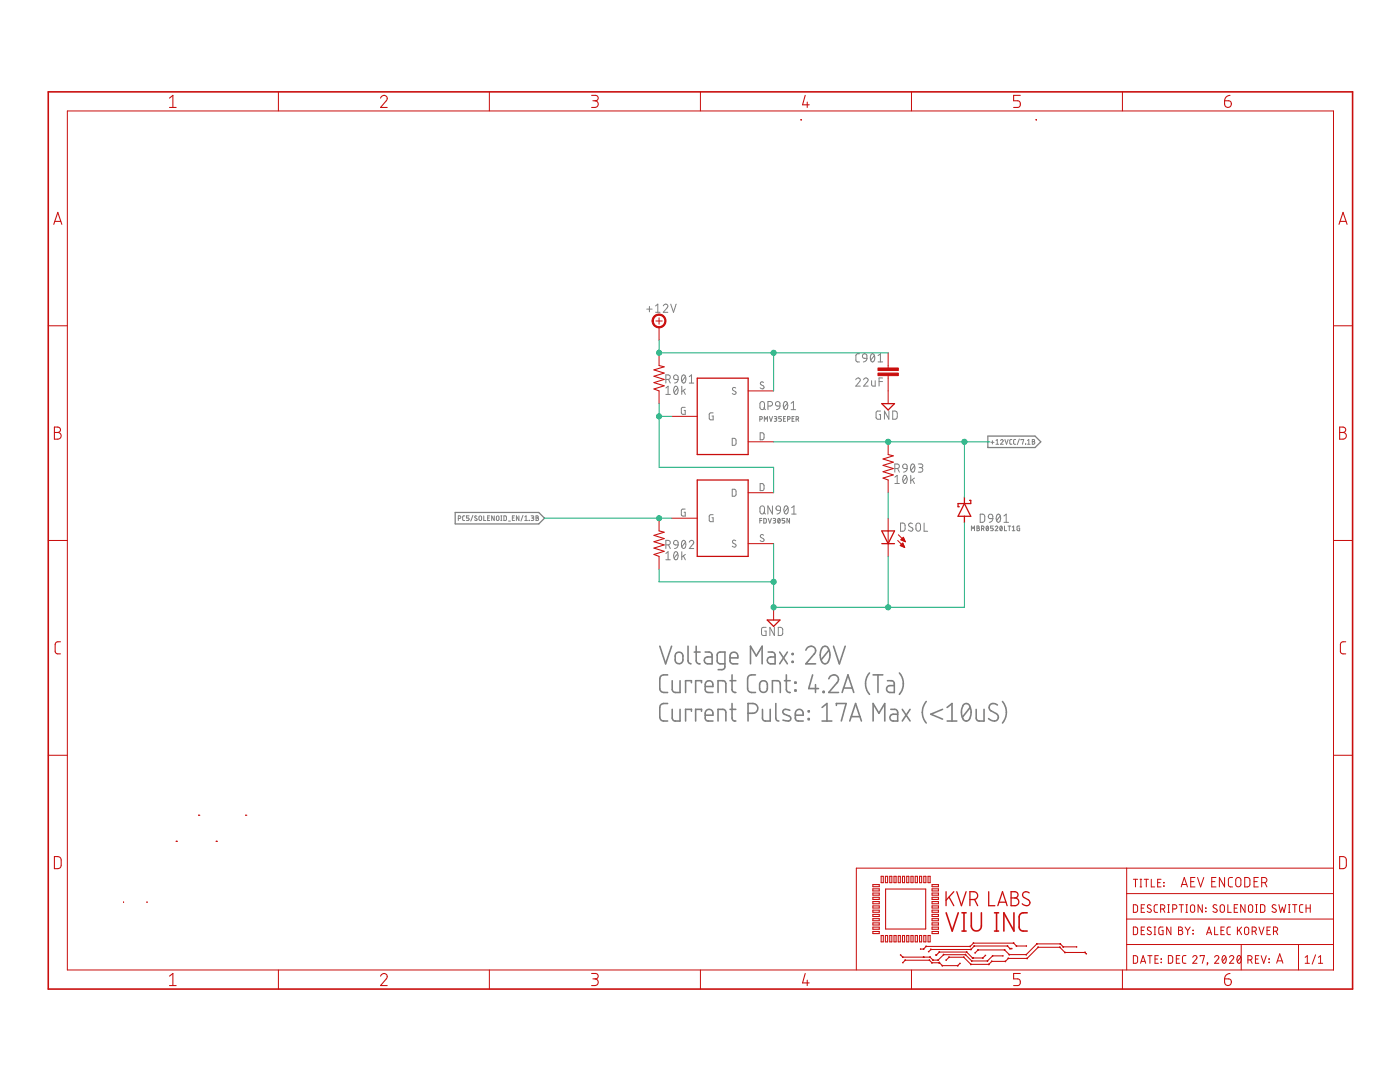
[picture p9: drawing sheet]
<svg xmlns="http://www.w3.org/2000/svg" width="279mm" height="216mm" viewBox="0 0 279 216" stroke-linecap="round" stroke-linejoin="round" font-family="sans-serif">
<g fill="none" stroke="#808080" stroke-width=".2">
<path d="M129.1 61.7h1.1M129.6 61.2v1M130.8 61l.5-.3v1.6M130.8 62.3h.9M132.4 61a.45 .45 0 0 1 .6-.3 .45 .45 0 0 1 .2 .7l-.8 .9h.9M132.9 75.7h.4a.46 .46 0 0 0 .5-.4 .46 .46 0 0 0-.5-.5h-.4v1.6M132.9 77.4l.4-.3v1.6M132.9 78.7h.9M133.4 75.7l.4 .7M133.9 60.7l.5 1.6 .5-1.6M134.6 75l.3-.2 .3 .2 .1 .7-.8-.1-.1-.3zM134.6 77.2l.3-.1a.97 .97 0 0 1 0 1.6 1.02 1.02 0 0 1-.3-1.5z"/>
<path d="M135.3 77.4l-.8 .9M135.3 75.7v.2a.66 .66 0 0 1-.7 .5M136.1 77.1v1.6M136.2 74.9l.2-.1a.97 .97 0 0 1 0 1.6 1 1 0 0 1-.2-1.5zM136.4 77.9l.4 .8M136.8 77.6l-.7 .5M136.8 75.2l-.7 .9M137.6 75.2l.4-.4v1.6M137.6 76.4h.9M146.8 77.4l-.3-.1-.3 .3v.2l.5 .3a.35 .35 0 0 1 .1 .6 .35 .35 0 0 1-.5-.1l-.2-.1M152.4 76.3a.35 .35 0 0 0-.5-.1 .35 .35 0 0 0 0 .6l.4 .2a.39 .39 0 0 1 0 .6 .39 .39 0 0 1-.6-.2M170.8 75.8a.44 .44 0 0 1 .6-.4 .44 .44 0 0 1 .2 .7l-.8 .9h.9"/>
<path d="M171.5 70.6h-.5l-.2 .4v1l.2 .2h.5M172.3 70.7l.3-.1 .3 .1 .1 .8-.8-.1-.1-.4zM172.4 75.8a.44 .44 0 0 1 .6-.3 .44 .44 0 0 1 .1 .6l-.7 .9h.8M173 71.5l-.1 .4-.6 .3M173.9 70.7l.2-.1a.97 .97 0 0 1 0 1.6 1.02 1.02 0 0 1-.2-1.5zM173.9 76l.1 .9 .2 .1h.5v-1M174.5 71l-.7 .9M175.2 71l.5-.4v1.6M175.2 72.2h.9M175.4 76.1h.7M176.1 75.4h-.7v1.6M136.8 81.3h-.6l-.2 .2v.9l.2 .2 .6 .1v-.8h-.3"/>
<path d="M142.3 82.4h-.4l-.3 .2-.1 .9 .2 .3h.6v-.8h-.2M146.1 87.5h.6l.2 .2v.9l-.2 .2-.6 .1zM146.1 97.6l.6 .1 .2 .2v.9l-.2 .2h-.6zM151.6 83.7l.5-.2v-.3l-.5-.1v1M151.7 86.4h.6l.1 .2 .1 .8-.2 .3-.6 .1zM151.7 96.5h.6l.1 .3 .1 .7-.2 .4h-.6zM151.8 80.2l.3-.1 .3 .1 .2 1.1a.46 .46 0 0 1-.5 .4 .46 .46 0 0 1-.4-.4v-.7zM152.4 81.4l.4 .3M152.5 84.1v-1l.3 .6 .4-.6v1M153.3 81h.4a.46 .46 0 0 0 .5-.4 .46 .46 0 0 0-.5-.5h-.4v1.6M153.5 83.1l.4 1 .3-1M154.5 83.1l.5 .1-.1 .3h-.3"/>
<path d="M154.8 83.5l.2 .2v.3l-.5 .1M154.9 80.2l.3-.1 .3 .1 .2 .8-.8-.1-.1-.3zM155.7 81l-.2 .4-.6 .3M156 83.1h-.6v.4l.5 .1 .1 .2-.1 .2-.5 .1M156.4 83.5h.3M156.5 80.2l.3-.1a.97 .97 0 0 1 0 1.6 1.02 1.02 0 0 1-.3-1.5zM156.8 83.1h-.4v1h.4M157.1 80.5l-.7 .9M157.2 83.7l.4-.2v-.3l-.4-.1v1M157.9 80.5l.4-.4v1.6M157.9 81.7h.9M158.1 83.5h.3"/>
<path d="M158.5 83.1h-.4v1h.4M158.9 83.7l.4-.2v-.4h-.4v1M159.2 83.7l.2 .4M175.7 82h-.7l-.1 .3-.1 1 .2 .3 .7 .1v-1h-.2M177.4 82v1.7l-.9-1.7v1.7M178.2 82l.6 .1 .2 .2 .1 .9-.3 .4-.6 .1zM178.6 93.5h.4a.46 .46 0 0 0 .5-.5 .46 .46 0 0 0-.5-.4h-.4v1.6M178.6 95.2l.4-.4v1.7M178.6 96.5h.9M179.1 93.5l.4 .7M180.3 92.7l.3-.1 .3 .1 .1 .8-.7-.1-.2-.4zM180.4 95l.2-.2a.95 .95 0 0 1 0 1.7 1.06 1.06 0 0 1-.2-1.5z"/>
<path d="M181 95.2l-.8 .9M181 93.5l-.1 .4-.6 .3M181.8 94.8v1.7M181.9 92.7l.3-.1a.97 .97 0 0 1 0 1.6 1.02 1.02 0 0 1-.3-1.5zM182.1 95.7l.4 .8M182.5 95.4l-.7 .5M182.5 92.9l-.7 1M183.3 92.6h.5a.36 .36 0 0 1 .4 .3 .36 .36 0 0 1-.4 .4h-.3M183.7 93.3a.46 .46 0 0 1 .5 .5 .46 .46 0 0 1-.5 .4h-.4M197.8 88.3h.6M198.1 87.9v.7M198.8 87.9l.2-.2v.9"/>
<path d="M198.8 88.6h.5M199.7 87.9a.26 .26 0 0 1 .4-.2 .26 .26 0 0 1 0 .4l-.4 .5h.5M200.6 87.7l.3 .9 .3-.9M201.9 87.7h-.3l-.1 .2v.6l.4 .1M202.7 87.7h-.3l-.1 .2v.6l.4 .1M203.4 87.6l-.4 1.1M203.8 87.8v-.1h.5l-.3 .9M204.7 88.6h.1M205.1 88.6h.5M205.1 87.9l.2-.2v.9M206 87.7l.5 .1v.2l-.2 .1 .2 .2-.1 .3h-.4zM206 88.1h.3"/>
<path d="M91.5 103.5l.4-.1-.1-.4-.3-.1v1M92.8 102.9l-.4 .1-.1 .1 .1 .7 .4 .1M93.6 102.9h-.5v.5h.4l.1 .2-.1 .2-.4 .1M94.4 102.8l-.4 1.2M95.2 103h-.4l-.1 .1 .5 .4v.3l-.2 .1-.3-.2M95.6 103.1l.2-.2 .3 .2-.1 .7-.4-.1zM96.5 102.9v1h.5M97.3 103.4h.3M97.7 102.9h-.4v1h.4M98.6 102.9v1l-.5-1v1M99.1 103.1l.2-.2 .3 .2-.1 .7-.4-.1zM99.9 103.9h.3"/>
<path d="M99.9 102.9h.3M100.1 102.9v1M100.6 102.9l.4 .2 .1 .5-.2 .2-.3 .1zM101.5 104h.4M102.3 103.4h.3M102.7 102.9h-.4v1h.4M103.6 102.9v1l-.5-1v1M104.4 102.8l-.4 1.2M104.7 103.9h.6M104.7 103.1l.3-.2v1M105.6 103.9h.1M106 102.9l.5 .1v.3l-.4 .1"/>
<path d="M106.3 103.4l.2 .3-.1 .1-.4 .1M107 102.9l.4 .1v.3l-.2 .1 .3 .1-.2 .3-.3 .1zM107 103.4h.2M132.9 108.7h.4a.46 .46 0 0 0 .5-.4 .46 .46 0 0 0-.5-.5h-.4v1.7M132.9 110.4l.4-.3v1.6M132.9 111.7h.9M133.4 108.7l.4 .8M134.6 107.9l.3-.1 .3 .1 .1 .8-.8-.1-.1-.3zM134.6 110.2l.3-.1a.95 .95 0 0 1 0 1.6 1 1 0 0 1-.3-1.5zM135.3 110.4l-.8 .9M135.3 108.7l-.1 .5-.6 .3M136.1 110.1v1.6"/>
<path d="M136.2 107.9l.2-.1a.97 .97 0 0 1 0 1.7 1.01 1.01 0 0 1-.2-1.6zM136.4 110.9l.4 .8M136.8 101.6h-.6l-.2 .2v.9l.2 .3h.6v-.8h-.3M136.8 110.6l-.7 .6M136.8 108.2l-.7 .9M137.6 108.2a.44 .44 0 0 1 .6-.4 .44 .44 0 0 1 .1 .7l-.7 1h.9M142.3 102.7h-.6l-.1 .2-.1 .9 .2 .3h.6v-.8h-.2M146.8 107.9l-.1-.1a.33 .33 0 0 0-.5 .1 .33 .33 0 0 0 .1 .5l.4 .2a.35 .35 0 0 1 .1 .5 .35 .35 0 0 1-.5 0l-.2-.1M151.6 103.9h.4M151.8 101.1l.3-.2 .3 .2 .2 1a.46 .46 0 0 1-.5 .5 .46 .46 0 0 1-.4-.5v-.7zM152 103.4h-.4v1M152.4 106.8a.35 .35 0 0 0-.5-.1 .35 .35 0 0 0 0 .6l.4 .2a.35 .35 0 0 1 .1 .5 .35 .35 0 0 1-.6 0l-.1-.1"/>
<path d="M152.4 102.2l.4 .4M152.4 103.4l.5 .2v.6l-.1 .2h-.4zM153.3 103.4l.3 1 .3-1M154.2 100.9v1.7l-1-1.7v1.7M154.3 103.4l.5 .1-.1 .3-.3 .1M154.5 103.9h.2v.4l-.4 .1M155 101.1l.3-.2 .3 .2 .2 .7-.8-.1-.1-.3zM155.3 103.5a.44 .44 0 0 1 .4 .4 .44 .44 0 0 1-.4 .5l-.1-.5zM155.7 103.7l-.5 .5M155.8 101.8l-.2 .5-.6 .3M156.6 101l.3-.1a.97 .97 0 0 1 0 1.7 1.03 1.03 0 0 1-.3-1.6zM156.6 103.4h-.5v.5h.4l.1 .2-.1 .3h-.4"/>
<path d="M157.2 101.3l-.7 .9M157.6 103.4v1l-.5-1v1M158 101.3l.5-.4v1.7M158 102.6h.9M179.7 104.4h.7l.2 .2v.9l-.2 .5h-.7zM182.1 104.5a.41 .41 0 0 0-.6-.1 .41 .41 0 0 0-.1 .6l.6 .3a.37 .37 0 0 1 .1 .5 .37 .37 0 0 1-.5 .2l-.3-.2M182.9 104.5l.4-.1 .3 .1 .1 1a.46 .46 0 0 1-.4 .5 .46 .46 0 0 1-.5-.5v-.7zM184.4 104.4v1.6h.7M193.9 105.9v-.9l.3 .5 .3-.5v.9M195 105l.4 .1v.2l-.2 .1 .3 .2-.2 .3h-.3zM195 105.4h.2M195.6 102.6h.7l.2 .3v.9l-.2 .4h-.7z"/>
<path d="M195.9 105.5l.4-.1v-.3l-.4-.1v.9M196.2 105.5l.2 .4M196.9 105a.44 .44 0 0 1 .4 .4 .44 .44 0 0 1-.4 .5l-.1-.5zM197.3 105.2l-.5 .5M197.4 102.7l.3-.1 .3 .1 .1 .8-.8-.1-.1-.4zM198.1 103.5l-.1 .4-.6 .3M198.2 105h-.5v.4h.4l.1 .2-.1 .3h-.4M198.6 105.2a.26 .26 0 0 1 .4-.2 .26 .26 0 0 1 .1 .4l-.5 .5h.5M199 102.7l.3-.1a.97 .97 0 0 1 0 1.6 1.03 1.03 0 0 1-.3-1.5zM199.6 103l-.7 .8M199.7 105a.44 .44 0 0 1 .3 .4 .44 .44 0 0 1-.3 .5l-.2-.5zM200 105.2l-.4 .5"/>
<path d="M200.4 104.2h.9M200.4 103l.4-.4v1.6M200.5 105v.9h.4M201.2 105h.5M201.4 105v.9M202 105.9h.5M202 105.2l.3-.2v.9M203.5 105l-.5 .1 .1 .8h.4v-.5h-.2M152.9 125.2h-.6l-.3 .2v1.2l.2 .2h.7v-.9h-.3M154.5 125.2v1.6l-.9-1.6v1.6M155.3 125.2h.6l.3 .3v1l-.3 .3h-.6z"/>
</g>
<g fill="none" stroke="#808080" stroke-width=".32">
<path d="M131.7 128.9l1.1 3.6 1.2-3.6M133.2 134.7a1.37 1.37 0 0 0-1.4 .3l-.1 .4v2l.2 .5a1.49 1.49 0 0 0 1.3 .3M134.2 135.8v2l.2 .2 .3 .2h1v-2.4M135 130.3a.79 .79 0 0 1 .8-.1 .79 .79 0 0 1 .5 .7v.8a.77 .77 0 0 1-.8 .7 .77 .77 0 0 1-.8-.7 1.39 1.39 0 0 1 .3-1.4zM137.3 128.9v3l.1 .3 .5 .3M138 136.2v-.4h-1.2v2.4M138.6 130.1h1.1M138.9 128.9l.1 3.2 .3 .3 .4 .1M140 136.2v-.4h-1.2v2.4M140.7 130.1l1.2 .1 .2 .5v1.8h-.9a.69 .69 0 0 1-.7-.7 .69 .69 0 0 1 .7-.7h.9M140.7 137h1.6a.81 .81 0 0 0-.6-1.1 .81 .81 0 0 0-1 .7l.1 1.3 .5 .3h1M143.3 138.2v-2.4h1.2l.3 .3 .1 2.1"/>
<path d="M144.7 132.5h-1l-.5-.3-.1-1.5 .3-.5 1.3-.1v2.9l-.3 .5-1.1 .1M145.7 131.3h1.6a.82 .82 0 0 0-.6-1.1 .82 .82 0 0 0-1 .7l.1 1.3 .5 .3h1M145.7 135.8h1.2M146.1 134.7v3.1l.2 .2 .6 .2M149.8 132.5v-3.6l1.1 2 1.2-2v3.6M150.8 134.7h-.8a.77 .77 0 0 0-.8 .7v2l.2 .5a1.49 1.49 0 0 0 1.4 .3M151.8 136a.77 .77 0 0 1 .9-.1 .77 .77 0 0 1 .4 .7 1.39 1.39 0 0 1-.2 1.4 .79 .79 0 0 1-.8 .1 .79 .79 0 0 1-.5-.7 1.39 1.39 0 0 1 .2-1.4zM153.3 130.1l1.1 .1 .3 .5v1.8h-.9a.69 .69 0 0 1-.7-.7 .69 .69 0 0 1 .7-.7h.9M154.2 138.2v-2.4h1.1l.3 .3 .1 .3v1.8M155.6 130.1l1.5 2.4M156.5 135.8h1.2M156.9 134.7v2.9l.3 .4 .5 .2"/>
<path d="M157.1 130.1l-1.5 2.4M158.1 130.4h.2v.2h-.2zM158.1 132h.2v.2h-.2zM158.6 136.1h.3v.2h-.3zM158.6 137.7h.3v.2h-.3zM160.8 129.7a.96 .96 0 0 1 1.4-.7 .96 .96 0 0 1 .3 1.5l-1.7 2h2M162.2 134.7l-.8 2.7h1.9M162.8 136.6v1.6M164.2 129.1l.5-.2a1.68 1.68 0 0 1 .9 2.2l-.1 .5a.85 .85 0 0 1-.8 .9 .85 .85 0 0 1-.9-.9l-.1-1.3zM164.3 138h.2v.2h-.2zM165.4 135.4a.96 .96 0 0 1 1.4-.7 .96 .96 0 0 1 .2 1.5l-1.6 2h1.9M165.4 129.7l-1.5 2"/>
<path d="M166.3 128.9l1.2 3.6 1.2-3.6M168.1 138.2l1.1-3.5 1.2 3.5M168.3 137.3h1.8M173.5 134.3a3.3 3.3 0 0 0 0 4.3M174.2 134.7h2M175.2 134.7v3.5M177.1 135.8h1l.4 .4v2h-.9a.69 .69 0 0 1-.7-.7 .69 .69 0 0 1 .7-.7h.9M179.5 134.3a3.3 3.3 0 0 1 0 4.3M184.8 140a3.3 3.3 0 0 0 0 4.3M200.1 140a3.3 3.3 0 0 1 0 4.3M133.2 140.4a1.37 1.37 0 0 0-1.4 .3l-.1 .5v1.9l.2 .6a1.43 1.43 0 0 0 1.3 .2M134.2 141.5v2l.2 .3 .3 .1h1v-2.4"/>
<path d="M138 141.9v-.4h-1.2v2.4M140 141.9v-.4h-1.2v2.4M140.7 142.7h1.6a.81 .81 0 0 0-.6-1.1 .81 .81 0 0 0-1 .7l.1 1.3 .3 .2 1.2 .1M143.3 143.9v-2.4l1.2 .1 .3 .2 .1 2.1M145.7 141.5h1.2M146.1 140.4v3.1l.2 .3 .6 .1M149.3 142.3a1.72 1.72 0 0 0 1.7-.3 .97 .97 0 0 0 .1-1.1 .97 .97 0 0 0-.8-.5h-1v3.5M152.2 141.5v2l.2 .3 .3 .1h1v-2.4M154.8 140.4l.1 3.1 .2 .3 .3 .1M157.6 141.7l-.3-.1a.63 .63 0 0 0-.7-.1 .63 .63 0 0 0-.3 .8l1.2 .6a.51 .51 0 0 1 .3 .6 .51 .51 0 0 1-.5 .4l-1-.2M158.7 142.7h1.6a.82 .82 0 0 0-.6-1.1 .82 .82 0 0 0-1 .7v1.2l.3 .3 1.3 .1M161.3 141.8h.2v.2h-.2z"/>
<path d="M161.3 143.4h.2v.2h-.2zM164.1 143.9h1.9M164.1 141.2l.9-.8v3.5M166.9 140.8v-.4h2l-1 3.5M169.6 143.9l1.2-3.5 1.1 3.5M169.9 143h1.7M174.2 143.9v-3.5l1.2 1.9 1.2-1.9v3.5M177.8 141.5l1 .1 .2 .2 .2 .3v1.8h-.9a.68 .68 0 0 1-.7-.7 .68 .68 0 0 1 .7-.7h.9M180.1 141.5l1.5 2.4M181.6 141.5l-1.5 2.4M188.1 141.5l-2.3 1 2.3 1M189 143.9h2"/>
<path d="M189 141.2l1-.8v3.5M192.3 140.7a.81 .81 0 0 1 .9-.2 .81 .81 0 0 1 .5 .8 2.3 2.3 0 0 1-.6 2.5h-.5a2.39 2.39 0 0 1-.4-2.9zM193.6 141.2l-1.5 1.9M194.8 141.5l.1 2 .2 .3 .3 .1h1v-2.4M199.1 140.7a.89 .89 0 0 0-1.2-.3 .89 .89 0 0 0-.4 1.1l.3 .3 1.1 .6a.85 .85 0 0 1 .1 1.2 .85 .85 0 0 1-1.2 .1l-.5-.3"/>
</g>
<path d="M197.1 87h9.5l1.1 1.2-1.1 1.1h-9.5zM90.8 102.3h16.7l1.2 1.1-1.2 1.1h-16.7z" fill="none" stroke="#808080" stroke-width=".25"/>
<g fill="none" stroke="#c90d0c" stroke-width=".2">
<path d="M55.6 18.3v3.8M97.7 18.3v3.8M139.8 18.3v3.8M181.9 18.3v3.8M224 18.3v3.8M13.4 22.1h252.7v171.4h-252.7zM9.6 65h3.8M130.9 64.1h1.3M131.5 63.4v1.3M131.5 65.3v2.6M131.5 70.4v2.5M131.5 78v2.5"/>
<path d="M149.3 78h5.1M177.2 70.4v3M177.2 75v5.5M266.1 65h3.8M134.1 83.1h5M149.3 88.2h5.1M149.3 98.3h5.1M177.2 88.2v2.5M177.2 95.8v2.5M9.6 107.8h3.8M131.5 103.4v2.5M131.5 111v2.6"/>
<path d="M134.1 103.4h5M149.3 108.5h5.1M177.2 103.4v7.6M179.2 107.8l1.4 1.4M179.3 106.7l1.4 1.4M179.7 108.9l.5-.5 .4 .8zM179.7 108.8h.7M179.8 107.7l.5-.5 .4 .9M179.8 107.7l.9 .4M179.8 108.7h.5M179.8 107.7h.7M179.9 108.9h.5"/>
<path d="M179.9 107.6h.6M179.9 108.6h.4M180 107.5h.4M180 108.5h.2M180.1 107.9h.5M180.1 107.4h.3M180.1 109.1h.4M180.2 107.3h.1M180.4 108h.2M180.4 109.2h.1M266.1 107.8h3.8M154.4 121.2v2.5"/>
<path d="M9.6 150.7h3.8M266.1 150.7h3.8M224.9 173.2v20.3M224.9 178.3h41.2M226.2 175.5h.8M226.6 175.5v1.5M227.5 177h.4M227.5 175.5h.4M227.7 175.5v1.5M228.3 175.5h.9M228.8 175.5v1.5M229.8 175.5v1.5h.6"/>
<path d="M231 176.1h.5M231.7 175.5h-.7v1.5h.7M232.2 176.1l.1 .1zM232.2 176.8h.1zM235.7 177l.6-1.9 .7 1.9M235.9 176.5h.9M237.6 175.9h.7M238.5 175.1h-.9v1.9h.9M239 175.1l.6 1.9 .6-1.9M241.8 175.9h.7M242.7 175.1h-.9v1.9h.9M244.4 175.1v1.9l-1-1.9v1.9"/>
<path d="M246 175.1h-.6l-.2 .4v1.2l.2 .2 .6 .1M246.7 175.3l.3-.2 .5 .2 .1 1.1a.52 .52 0 0 1-.5 .6 .52 .52 0 0 1-.5-.6zM248.4 175.1h.7l.3 .4v1.1l-.3 .3-.7 .1zM250.3 175.9h.6M251.1 175.1h-.8v1.9h.8M251.8 176.1h.5a.52 .52 0 0 0 .5-.5 .52 .52 0 0 0-.5-.5h-.5v1.9M252.4 176.1l.4 .9M266.1 173.2h-95.2v20.3M55.6 193.5v3.9M97.7 193.5v3.9M139.8 193.5v3.9M181.9 193.5v3.9"/>
<path d="M224 193.5v3.9M224.9 188.5h41.2M224.9 183.4h41.2M226.2 190.7h.6l.2 .2v1.1l-.2 .2h-.6zM226.2 185h.6l.2 .2v1l-.2 .3h-.6zM226.2 180.5l.6 .1 .2 .2v1l-.2 .2-.6 .1zM227.6 192.2l.5-1.5 .5 1.5M227.8 181.2h.5M227.8 191.8h.7M227.8 185.7h.5M228.4 180.5h-.6v1.6h.6M228.4 185h-.6v1.5h.6"/>
<path d="M229.1 190.7h.8M229.5 190.7v1.5M229.7 185.1a.4 .4 0 0 0-.5-.1 .4 .4 0 0 0-.2 .5l.6 .4a.41 .41 0 0 1 0 .6 .41 .41 0 0 1-.7-.2M229.7 180.7a.4 .4 0 0 0-.5-.1 .4 .4 0 0 0-.2 .5l.6 .3a.41 .41 0 0 1 0 .7 .41 .41 0 0 1-.7-.3M230.3 185h.4M230.3 186.5h.4M230.5 185v1.5M230.5 191.4h.5M231 180.5l-.5 .1-.2 .3 .1 .9 .1 .2 .5 .1M231.2 190.7h-.7v1.5h.7M231.6 181.4h.5a.42 .42 0 0 0 .4-.4 .42 .42 0 0 0-.4-.5h-.5v1.6M231.7 191.3l.1 .1z"/>
<path d="M231.7 192l.1 .1zM232.1 185h-.6l-.2 .2v1l.2 .3h.6v-.8h-.2M232.1 181.4l.4 .7M233 182.1h.4M233 180.5h.4M233.2 190.7h.6l.2 .2v.9l-.2 .4h-.6zM233.2 180.5v1.6M233.7 185v1.5l-.9-1.5v1.5M234 181.4h.5a.42 .42 0 0 0 .4-.4 .42 .42 0 0 0-.4-.5h-.5v1.6M234.8 191.3h.5M235.2 185l.7 .1v.4l-.3 .2a.42 .42 0 0 1 .5 .4 .42 .42 0 0 1-.5 .4h-.4zM235.2 185.7h.4"/>
<path d="M235.3 180.5h.9M235.5 190.7h-.7v1.5h.7M235.8 180.5v1.6M236.5 185l.5 .7M236.7 182.1h.3M236.7 180.5h.3M236.7 190.7h-.5l-.2 .3v1l.2 .2h.5M236.8 180.5v1.6M237 185.7v.8M237.5 185l-.5 .7M237.7 180.7l.3-.2 .3 .2 .1 .9a.42 .42 0 0 1-.4 .5 .42 .42 0 0 1-.4-.5zM238 191a.42 .42 0 0 1 .6-.3 .42 .42 0 0 1 .2 .6l-.8 .9h.9"/>
<path d="M238.1 185.6v.1zM238.1 186.3v.1zM239.5 190.8v-.1h.9l-.5 1.5M239.9 180.5v1.6l-.8-1.6v1.6M240.6 181.2l.1 .1zM240.6 181.8l.1 .1zM240.8 186.5l.5-1.5 .5 1.5M240.9 186.1h.8M240.9 192.1l.1 .1zM241 192.2l-.1 .4M242.4 191a.42 .42 0 0 1 .6-.3 .42 .42 0 0 1 .1 .6l-.7 .9h.8M242.4 185v1.5h.7"/>
<path d="M242.8 180.6l-.5-.1-.2 .3 .1 .3 .6 .3a.39 .39 0 0 1 0 .6 .39 .39 0 0 1-.6 0l-.1-.2M243.6 180.6l.3-.1 .3 .1 .2 1a.43 .43 0 0 1-.5 .5 .43 .43 0 0 1-.4-.5zM243.7 185.7h.5M244.1 190.8l.2-.1a.92 .92 0 0 1 0 1.5 .96 .96 0 0 1-.2-1.4zM244.3 185h-.6v1.5h.6M244.6 191l-.6 .9M245 180.5v1.6h.7M245.4 191a.42 .42 0 0 1 .6-.3 .42 .42 0 0 1 .1 .6l-.7 .9h.8M245.6 185h-.5l-.2 .3v1l.2 .2h.5M246.3 181.2h.5M247 185v1.5M247 180.5h-.7v1.6h.7"/>
<path d="M247 190.8l.3-.1a.89 .89 0 0 1 0 1.5 1 1 0 0 1-.3-1.4zM247.3 185.6l.5 .9M247.6 191l-.7 .9M247.7 188.5v5M247.8 185l-.8 .9M248.5 185.1l.3-.1 .3 .1 .1 1a.42 .42 0 0 1-.4 .4 .42 .42 0 0 1-.4-.4zM248.5 180.5v1.6l-.9-1.6v1.6M249 191.5h.5a.42 .42 0 0 0 .4-.4 .42 .42 0 0 0-.4-.4h-.5v1.5M249.3 180.6l.3-.1 .3 .1 .1 1a.42 .42 0 0 1-.4 .5 .42 .42 0 0 1-.4-.5zM249.6 191.5l.3 .7M249.9 185.8h.4a.42 .42 0 0 0 .4-.4 .42 .42 0 0 0-.4-.4h-.4v1.5M250.4 185.8l.3 .7"/>
<path d="M250.5 191.4h.6M250.6 182.1h.3M250.6 180.5h.3M250.8 180.5v1.6M251.2 190.7h-.7v1.5h.7M251.2 185l.6 1.5 .5-1.5M251.6 180.5l.6 .1 .2 .2v1l-.2 .2-.6 .1zM251.7 190.7l.5 1.5 .5-1.5M252.9 185.7h.5M253.2 191.3l.1 .1zM253.2 192l.1 .1zM253.5 185h-.6v1.5h.6"/>
<path d="M254.1 185.8h.5a.42 .42 0 0 0 .4-.4 .42 .42 0 0 0-.4-.4h-.5v1.5M254.6 180.6l-.5-.1-.2 .3 .1 .3 .6 .3a.36 .36 0 0 1 .1 .5 .36 .36 0 0 1-.5 .1l-.3-.2M254.7 185.8l.3 .7M254.8 192.2l.6-1.9 .6 1.9M254.9 191.7h1M255.2 180.5l.4 1.6 .3-1.1 .4 1.1 .3-1.6M257.1 182.1h.4M257.1 180.5h.4M257.3 180.5v1.6M258 180.5h.8M258.4 180.5v1.6M259.1 188.5v5"/>
<path d="M260 180.5h-.4l-.2 .3v1l.2 .2 .4 .1M260.5 192.2h.8M260.5 191l.4-.3v1.5M260.6 181.2h.9M260.6 180.5v1.6M261.5 180.5v1.6M262.6 190.5l-.7 1.9M263.1 192.2h.9M263.1 191l.4-.3v1.5"/>
</g>
<g fill="none" stroke="#c90d0c" stroke-width=".25">
<path d="M139.1 75.5h10.2v15.2h-10.2zM139.1 95.8h10.2v15.2h-10.2zM176 80.5h2.5l-1.3 1.3zM192.5 99.2v1.3M193.5 99.8h.2v.7h-2.5v.6h.3M176 105.9h2.5l-1.3 2.6zM176 108.5h2.5M192.5 100.5l1.2 2.5h-2.5zM192.5 103v1.3M153.1 123.7h2.6l-1.3 1.3zM188.8 177.9v2.8M189.4 179l1 1.7"/>
<path d="M190.4 177.9l-1.6 1.7M190.9 177.9l1 2.8 .9-2.8M193.6 179.5a1.36 1.36 0 0 0 1.3-.3 .78 .78 0 0 0 .1-.8 .78 .78 0 0 0-.6-.5h-.8v2.8M194.5 179.5l.6 1.2M197.3 177.9v2.8h1.2M201.8 177.9h.7a.62 .62 0 0 1 .7 .7 .62 .62 0 0 1-.7 .6 .77 .77 0 0 1 .8 .7 .77 .77 0 0 1-.8 .8h-.7zM201.8 179.2h.7M205.4 178.2a.7 .7 0 0 0-1-.2 .7 .7 0 0 0 0 1.1l.8 .5a.67 .67 0 0 1 .2 .9 .67 .67 0 0 1-1 .1l-.4-.3M199.1 180.7l1-2.8 .9 2.8M199.4 180h1.4"/>
</g>
<g fill="none" stroke="#c90d0c" stroke-width=".21">
<path d="M33.8 19.6l.7-.6v2.4M75.9 19.6a.66 .66 0 0 1 1-.5 .66 .66 0 0 1 .2 1l-1.2 1.3h1.4M118.1 19h.8a.54 .54 0 0 1 .5 .6 .54 .54 0 0 1-.5 .5h-.6M160.7 19l-.5 1.9h1.3M203.6 19h-1.3v1.1h.8a.68 .68 0 0 1 .5 .7 .68 .68 0 0 1-.5 .6h-.8M245.5 19l-.8 .3-.3 .8M33.8 21.4h1.4M118.7 20.1a.67 .67 0 0 1 .7 .7 .67 .67 0 0 1-.7 .6h-.6M159.9 23.9h.1M159.9 23.9v.1M161.1 20.4v1M206.8 23.9h.1"/>
<path d="M206.8 23.9h-.1M206.8 23.9v.1M244.4 20.1h.8a.68 .68 0 0 1 .5 .8 .68 .68 0 0 1-.7 .5 .68 .68 0 0 1-.6-.6zM10.7 44.8l.8-2.4 .8 2.4M10.9 44.2h1.2M267.2 44.8l.8-2.4 .8 2.4M267.4 44.2h1.2M131.5 72.9l1 .3-2 .6 2 .6-2 .7 2 .6-2 .6 2 .7-2 .6 1 .4M10.9 85.2h.6a.54 .54 0 0 1 .6 .6 .54 .54 0 0 1-.6 .5 .67 .67 0 0 1 .7 .7 .67 .67 0 0 1-.7 .6h-.6zM10.9 86.3h.6M177.2 90.7l1.1 .3-2.1 .6 2.1 .6-2.1 .7 2.1 .6-2.1 .6 2.1 .7-2.1 .6 1 .4M267.4 85.2h.6a.54 .54 0 0 1 .6 .6 .54 .54 0 0 1-.6 .5 .67 .67 0 0 1 .7 .7 .67 .67 0 0 1-.7 .6h-.6z"/>
<path d="M267.4 86.3h.6M131.5 105.9l1 .3-2 .6 2 .7-2 .6 2 .6-2 .7 2 .6-2 .6 1 .4M12.1 128.1h-.6a.54 .54 0 0 0-.5 .5v1.5l.4 .4h.7M268.6 128.1h-.6a.54 .54 0 0 0-.5 .5l.1 1.7 .3 .2h.7M10.9 170.9a1.19 1.19 0 0 1 1.2 .3l.1 .4-.1 1.5a1.19 1.19 0 0 1-1.2 .2zM35.2 167.9h.1M39.7 162.7h.1M43.1 167.9h.1M43.2 167.9h.1M49 162.7h.1M49.1 162.7h.1M174.2 176.5h1.3v.4h-1.3z"/>
<path d="M174.2 177.4h1.3v.4h-1.3zM174.2 178.2h1.3v.4h-1.3zM174.2 179h1.3v.5h-1.3zM174.2 179.9h1.3v.4h-1.3zM175.9 174.9h.4v1.2h-.4zM176.7 174.9h.4v1.2h-.4zM176.7 177.4h8v8h-8zM177.6 174.9h.4v1.2h-.4zM178.4 174.9h.4v1.2h-.4zM179.3 174.9h.4v1.2h-.4zM180.1 174.9h.4v1.2h-.4zM181 174.9h.4v1.2h-.4z"/>
<path d="M181.8 174.9h.4v1.2h-.4zM182.6 174.9h.5v1.2h-.5zM183.5 174.9h.4v1.2h-.4zM184.4 174.9h.4v1.2h-.4zM185.2 174.9h.4v1.2h-.4zM186 178.2h1.3v.4h-1.3zM186 176.5h1.3v.4h-1.3zM186 177.4h1.3v.4h-1.3zM186 179h1.3v.5h-1.3zM186 179.9h1.3v.4h-1.3zM267.4 170.9l.8 .1 .5 .4v1.5l-.5 .4h-.8zM24.7 180h.1"/>
<path d="M29.3 180h.1M33.8 194.8l.7-.6v2.5M33.8 196.7h1.4M75.9 194.8a.66 .66 0 0 1 1-.5 .66 .66 0 0 1 .2 1l-1.2 1.4h1.4M118.1 194.2h.8a.54 .54 0 0 1 .5 .6 .54 .54 0 0 1-.5 .5h-.6M118.7 195.3a.67 .67 0 0 1 .7 .7 .67 .67 0 0 1-.7 .7h-.6M160.7 194.2l-.5 1.9h1.3M161.1 195.6v1.1M174.2 183.3h1.3v.4h-1.3zM174.2 180.8h1.3v.4h-1.3zM174.2 181.6h1.3v.4h-1.3zM174.2 182.5h1.3v.4h-1.3z"/>
<path d="M174.2 184.1h1.3v.5h-1.3zM174.2 185h1.3v.4h-1.3zM174.2 185.9h1.3v.4h-1.3zM175.9 186.7h.4v1.2h-.4zM176.7 186.7h.4v1.2h-.4zM177.6 186.7h.4v1.2h-.4zM178.4 186.7h.4v1.2h-.4zM179.3 186.7h.4v1.2h-.4zM179.7 190.6l.5 .4h5.4l.6 .6h1l1.1-1.1h4.4l1.2 1.2h3.2l1-1h2M179.8 190.5l-.1 .1M180.1 186.7h.4v1.2h-.4zM180.1 192l.1 .1"/>
<path d="M180.2 190.9v.2M180.2 192.1l.5-.5h4.8l.5 .5h1.5l.6 .6h3l.5-.5M180.2 190.9l-.1 .2M180.6 191.6h.1M180.7 191.5v.2M181 186.7h.4v1.2h-.4zM181.8 186.7h.4v1.2h-.4zM182.6 186.7h.5v1.2h-.5zM183.5 186.7h.4v1.2h-.4zM183.7 189.3v.1M184.3 189.3l.1 .1M184.3 190.9v.2l.1-.2-.1 .2"/>
<path d="M184.3 189.3v.1M184.3 190.9v.2M184.4 186.7h.4v1.2h-.4zM184.9 188.9l-.1-.1v.1M185.2 186.7h.4v1.2h-.4zM185.3 189.8l.1 .1M185.4 191.6l.1-.1v.2M185.6 190.9v.2M185.7 190.9l-.2 .1M185.7 189.4l.1 .1M185.8 189.4v.1M186 192v.2"/>
<path d="M186 183.3h1.3v.4h-1.3zM186 180.8h1.3v.4h-1.3zM186 181.6h1.3v.4h-1.3zM186 182.5h1.3v.4h-1.3zM186 184.1h1.3v.5h-1.3zM186 185h1.3v.4h-1.3zM186 185.9h1.3v.4h-1.3zM186 192.1l-.1 .1M186.2 191.5v.2M186.2 191.5v.1M186.8 190.5v.1M186.8 190.5l.1 .1"/>
<path d="M186.9 190.5v.1M187.3 191.6l-.1-.1v.2M187.4 192.1l.1 .1M187.4 189.9l.1 .1M187.4 192l.1 .1M187.5 192.1h-.1M187.5 189.9v.1M187.5 192.2v-.2l-.1 .2M187.5 190h5.4l1.2 1.2h2l.6-.6M187.5 190l-.7 .6M188.1 192.6l-.1 .1 .1-.1M188.3 190.4l.1 .1"/>
<path d="M188.3 190.4v.2M188.8 191.5l.1 .1M189.4 191v.1M189.4 190.9v.2M191.1 192.6l.1 .1M191.1 192.6v.1M191.5 192.2l.1 .1M192.3 190.9v.2M192.4 191l-.1 .1M192.7 190.4v.2M192.7 190.4l-.1 .1M192.9 189.9v.1"/>
<path d="M193 189.9l-.1 .1M193.6 188.8v.1v-.1M193.7 192.5l.1-.1v.1M193.7 189.4l.1 .1M193.8 189.4v.1M193.9 191.7v.1M194 191.7l-.1 .1M194.1 191.1v.1M194.1 191.1l.1 .1zM194.1 191.2l.1-.1-.1 .1M194.2 188.2h.1M194.3 188.1v.2"/>
<path d="M194.4 188.7l.1 .1M194.4 188.7v.1M194.6 190.1v.1M195.2 189.6v-.1v.1M196.1 191.1l.1 .1M196.1 191.1v.1M196.6 190.6l.1 .1M197 191.7l.1 .1M197.1 191.7v.1M197.3 192.4l.1 .1M197.3 192.4v.1M197.9 191.8l.1 .1"/>
<path d="M197.9 191.8v.1M198.1 190.8v-.1v.1M200.1 190.7v.1M200.5 189.5v.1M200.5 189.5l-.1 .1M200.7 191.9l-.1-.1v.1M201.1 188.7v.1M201.1 188.7l-.1 .1M201.2 191.2l.1 .1M201.2 191.2v.1M201.4 190.4v.1M201.5 190.4l-.1 .1"/>
<path d="M201.6 189.2v.2M201.6 189.2l-.1 .1M201.9 189.2v.2M201.9 189.3h-.3l-.5-.5h-6.7l-.6 .7h-8l-.4 .4M202.3 188.1v.2M202.3 188.2h-.1M202.9 188.7v.1M202.9 188.7l-.1 .1M203.6 194.2h-1.3v1.1h.8a.68 .68 0 0 1 .5 .7 .68 .68 0 0 1-.5 .7h-.8M204.7 190.4l.2 .1M204.8 188.7v.1M204.8 190.4v.1"/>
<path d="M204.8 188.8h-1.9l-.6-.6h-8l-.7 .6h-8.8l-.5 .6h-.6M205 191.3l-.1-.1 .1 .1M206.9 188.4v-.1l.1 .1M207.1 189l.1 .1M207.2 189v.1M207.2 189l-2.2 2.2h-3.8l-.6 .6h-2.7l-.6 .6h-3.5l-1.5-1.4h-2.9l-.6 .6M207.2 189h4.3l1 1.1h4l.3 .2M211.5 189v.1l.1-.1M211.6 188.3v.1M212.2 188.9v.1M212.5 190v.1M212.6 190l-.1 .1"/>
<path d="M214.8 188.9v.1M214.8 188.9h-2.6l-.6-.6h-4.7l-2.1 2.2h-3.4l-.9-1h-5.3l-.6 .6M216.5 190v.1M216.6 190l-.1 .1M216.8 190.3l-.1 .1M244.4 195.3h.8a.68 .68 0 0 1 .5 .8 .68 .68 0 0 1-.7 .6 .68 .68 0 0 1-.6-.7zM245.5 194.2l-.6 .2a1.04 1.04 0 0 0-.5 .9"/>
</g>
<path d="M9.6 18.3h260.3v179.1h-260.3zM188.8 182.1l1.2 3.7 1.2-3.7M192 185.8h.8M192 182.1h.8M192.4 182.1v3.7M193.8 182.1v2.7a1.01 1.01 0 0 0 1 1 1.01 1.01 0 0 0 1.1-1v-2.7M198.5 185.8h.8M198.5 182.1h.8M198.9 182.1v3.7M202.4 182.1v3.7l-2.1-3.7v3.7M205 182.1l-1.1 .1a.8 .8 0 0 0-.5 .8v2l.2 .5a1.43 1.43 0 0 0 1.4 .3" fill="none" stroke="#c90d0c" stroke-width=".32"/>
<path d="M130.5 63.1a1.4 1.4 0 0 1 2.2 .2 1.4 1.4 0 0 1-.8 2.1 1.4 1.4 0 0 1-1.8-1.3h.3a1.15 1.15 0 0 1 1.6-1.1 1.15 1.15 0 0 1 .3 1.9 1.15 1.15 0 0 1-1.9-.6v-.2h-.3z" fill-rule="evenodd" fill="#c90d0c" stroke="#c90d0c" stroke-width=".2"/>
<g fill="#c90d0c" stroke="#c90d0c" stroke-width=".2">
<path d="M175.2 74.4h4.1v.6h-4.1z"/>
<path d="M175.2 73.4h4.1v.5h-4.1z"/>
</g>
<path d="M131.5 67.9v2.5h45.7M154.4 70.4v7.6M131.5 80.5v12.7h22.9v5.1M131.5 83.1h2.6M154.4 88.2h43.1M177.2 98.3v5.1M192.5 88.2v11M108.7 103.4h25.4M131.5 113.6v2.5h22.9M177.2 111v10.2M192.5 104.3v16.9h-38.1v-12.7" fill="none" stroke="#0dab76" stroke-width=".2"/>
<g fill="#0dab76" stroke="#0dab76" stroke-width=".2">
<circle cx="154.4" cy="116.1" r=".51"/>
<circle cx="154.4" cy="121.2" r=".51"/>
<circle cx="177.2" cy="121.2" r=".51"/>
<circle cx="131.5" cy="83.1" r=".51"/>
<circle cx="131.5" cy="103.4" r=".51"/>
<circle cx="177.2" cy="88.2" r=".51"/>
<circle cx="192.5" cy="88.2" r=".51"/>
<circle cx="131.5" cy="70.4" r=".51"/>
<circle cx="154.4" cy="70.4" r=".51"/>
</g>
</svg>
